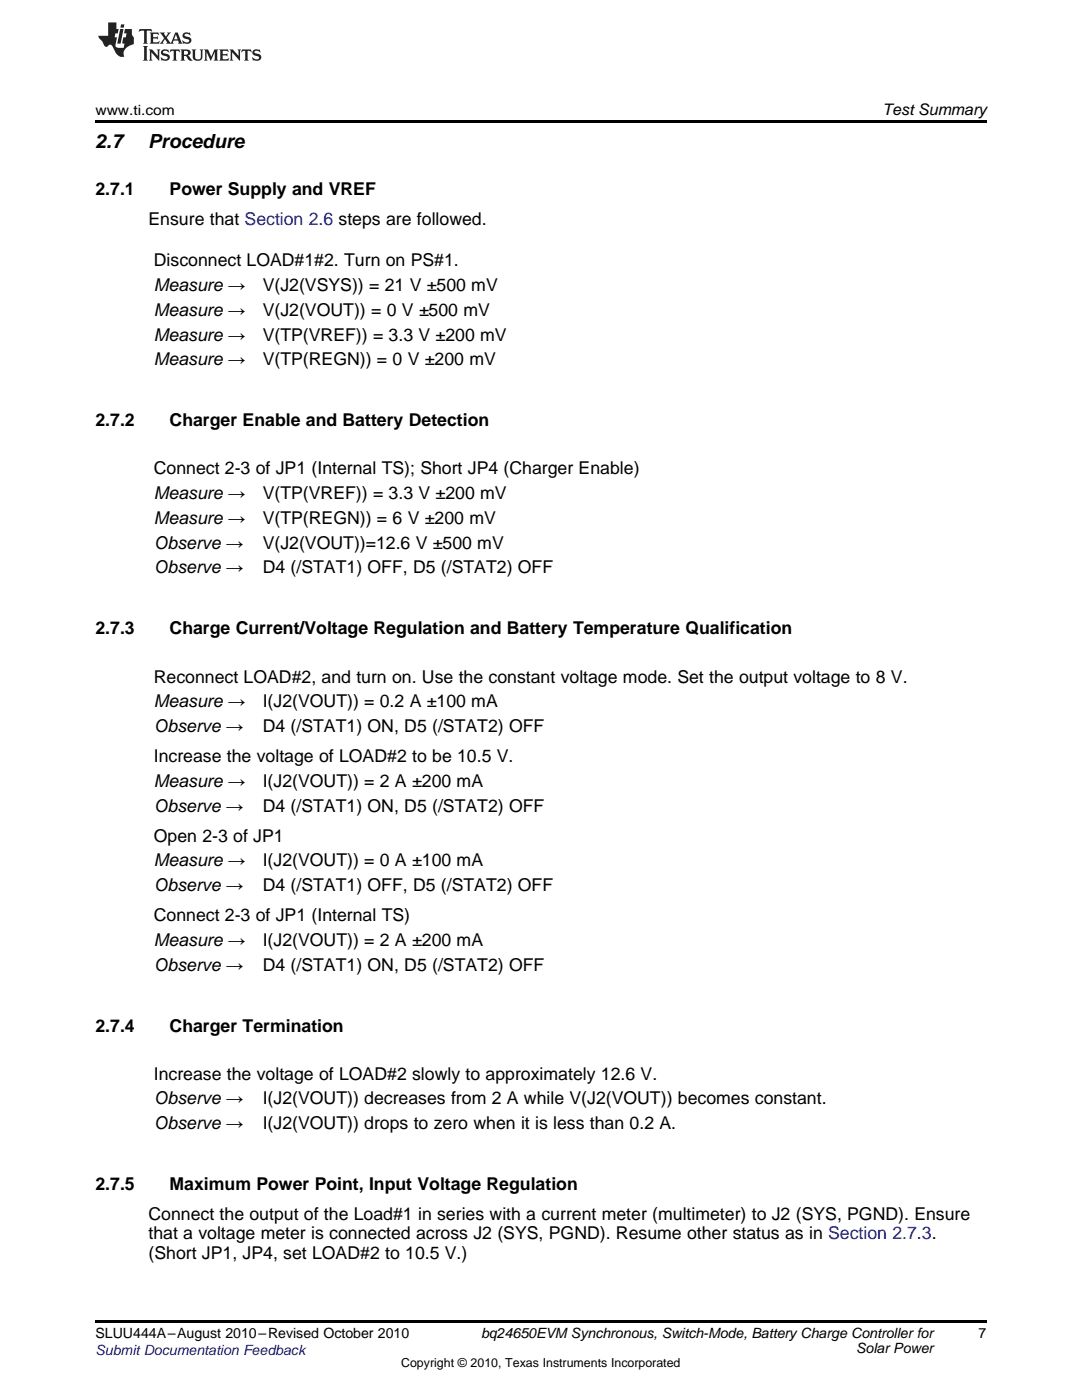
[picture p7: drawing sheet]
<svg xmlns="http://www.w3.org/2000/svg" width="216mm" height="279mm" viewBox="0 0 216 279" stroke-linecap="round" stroke-linejoin="round" font-family="sans-serif">
<defs><g id="words">
<g font-size="3.9">
<text x="19" y="29.6">2.7</text>
<text x="29.6" y="29.6">Procedure</text>
</g>
<g font-size="3.5">
<text x="19" y="38.9">2.7.1</text>
<text x="33.8" y="38.9">Power Supply and VREF</text>
<text x="29.6" y="44.8">Ensure that Section 2.6 steps are followed.</text>
<text x="30.7" y="53.2">Disconnect LOAD#1#2. Turn on PS#1.</text>
<text x="30.7" y="58.1">Measure →</text>
<text x="52.4" y="58.1">V(J2(VSYS)) = 21 V ±500 mV</text>
<text x="30.7" y="63">Measure →</text>
<text x="52.4" y="63">V(J2(VOUT)) = 0 V ±500 mV</text>
<text x="30.7" y="68">Measure →</text>
<text x="52.4" y="68">V(TP(VREF)) = 3.3 V ±200 mV</text>
<text x="30.7" y="72.9">Measure →</text>
<text x="52.4" y="72.9">V(TP(REGN)) = 0 V ±200 mV</text>
<text x="19" y="85.1">2.7.2</text>
<text x="33.8" y="85.1">Charger Enable and Battery Detection</text>
<text x="30.7" y="94.7">Connect 2-3 of JP1 (Internal TS); Short JP4 (Charger Enable)</text>
<text x="30.7" y="99.6">Measure →</text>
<text x="52.4" y="99.6">V(TP(VREF)) = 3.3 V ±200 mV</text>
<text x="30.7" y="104.6">Measure →</text>
<text x="52.4" y="104.6">V(TP(REGN)) = 6 V ±200 mV</text>
<text x="30.7" y="109.5">Observe →</text>
<text x="52.4" y="109.5">V(J2(VOUT))=12.6 V ±500 mV</text>
<text x="30.7" y="114.4">Observe →</text>
<text x="52.4" y="114.4">D4 (/STAT1) OFF, D5 (/STAT2) OFF</text>
<text x="19" y="126.6">2.7.3</text>
<text x="33.8" y="126.6">Charge Current/Voltage Regulation and Battery Temperature Qualification</text>
<text x="30.7" y="136.2">Reconnect LOAD#2, and turn on. Use the constant voltage mode. Set the output voltage to 8 V.</text>
<text x="30.7" y="141.1">Measure →</text>
<text x="52.4" y="141.1">I(J2(VOUT)) = 0.2 A ±100 mA</text>
<text x="30.7" y="146.1">Observe →</text>
<text x="52.4" y="146.1">D4 (/STAT1) ON, D5 (/STAT2) OFF</text>
<text x="30.7" y="152.1">Increase the voltage of LOAD#2 to be 10.5 V.</text>
<text x="30.7" y="157">Measure →</text>
<text x="30.7" y="162">Observe →</text>
<text x="52.4" y="157">I(J2(VOUT)) = 2 A ±200 mA</text>
<text x="52.4" y="162">D4 (/STAT1) ON, D5 (/STAT2) OFF</text>
<text x="30.7" y="168">Open 2-3 of JP1</text>
<text x="30.7" y="172.9">Measure →</text>
<text x="52.4" y="172.9">I(J2(VOUT)) = 0 A ±100 mA</text>
<text x="30.7" y="177.8">Observe →</text>
<text x="52.4" y="177.8">D4 (/STAT1) OFF, D5 (/STAT2) OFF</text>
<text x="30.7" y="183.8">Connect 2-3 of JP1 (Internal TS)</text>
<text x="30.7" y="188.8">Measure →</text>
<text x="52.4" y="188.8">I(J2(VOUT)) = 2 A ±200 mA</text>
<text x="30.7" y="193.7">Observe →</text>
<text x="52.4" y="193.7">D4 (/STAT1) ON, D5 (/STAT2) OFF</text>
<text x="19" y="205.9">2.7.4</text>
<text x="33.8" y="205.9">Charger Termination</text>
<text x="30.7" y="215.5">Increase the voltage of LOAD#2 slowly to approximately 12.6 V.</text>
<text x="30.7" y="220.4">Observe →</text>
<text x="52.4" y="220.4">I(J2(VOUT)) decreases from 2 A while V(J2(VOUT)) becomes constant.</text>
<text x="30.7" y="225.4">Observe →</text>
<text x="52.4" y="225.4">I(J2(VOUT)) drops to zero when it is less than 0.2 A.</text>
<text x="19" y="237.5">2.7.5</text>
<text x="33.8" y="237.5">Maximum Power Point, Input Voltage Regulation</text>
<text x="29.6" y="243.5">Connect the output of the Load#1 in series with a current meter (multimeter) to J2 (SYS, PGND). Ensure</text>
<text x="29.6" y="247.4">that a voltage meter is connected across J2 (SYS, PGND). Resume other status as in Section 2.7.3.</text>
<text x="29.6" y="251.2">(Short JP1, JP4, set LOAD#2 to 10.5 V.)</text>
</g>
<text font-size="3.2" x="176.1" y="23">Test Summary</text>
<g font-size="2.8">
<text x="19" y="23">www.ti.com</text>
<text x="19" y="267.1">SLUU444A–August 2010–Revised October 2010</text>
<text x="96" y="267.1">bq24650EVM Synchronous, Switch-Mode, Battery Charge Controller for</text>
<text x="170.8" y="269.9">Solar Power</text>
<text x="195.3" y="267">7</text>
</g>
<text font-size="2.8" fill="#00f" x="19" y="270.4">Submit Documentation Feedback</text>
<text font-size="2.5" x="80" y="272.7">Copyright © 2010, Texas Instruments Incorporated</text>
</g></defs>
<path d="M19 24h177.8v.6h-177.8zM19 263.5h177.8v.6h-177.8z" fill="#000"/>
<g fill="#231f20">
<path d="M27.8 5.8l-.1 .6 .5-.3h.5l.1 .2v2.1l-.3 .3h1l-.2-.3v-2.1v-.2h.6l.4 .3-.1-.6zM29.9 6.5l.2 .4v1.5l-.2 .3h1.8l.1-.5a1.04 1.04 0 0 1-1.2 .1v-.6h.5l.4 .2v-.7l-.4 .2h-.5v-.6h.8l.3 .2-.1-.5zM31.9 6.5l.9 1.1-1 1.1h.9l-.2-.2 .4-.7 .5 .7-.2 .2h1.5l-.2-.2 .1-.4h.9l.2 .4-.2 .2h.9l-.2-.3-.7-1.9h-.5l-.9 2.1-.8-1.1 .8-1h-.8l.2 .3-.4 .5-.4-.6 .2-.2zM35.1 6.9l.4 .9h-.8zM36.6 6.6a.63 .63 0 0 0-.2 .7 .63 .63 0 0 0 .6 .4l.6 .2 .2 .2a.75 .75 0 0 1-.8 .4 .75 .75 0 0 1-.6-.5l.1 .7 .2-.1a1.11 1.11 0 0 0 1.5-.5 1.13 1.13 0 0 0-1.3-.9v-.3a1.04 1.04 0 0 1 1.1 .2l-.1-.6-.2 .1-.5-.1zM28.5 9.2l.3 .3v2.2l-.3 .4h1l-.2-.4v-2.2l.2-.3zM29.7 9.9l.2 .3v1.5l-.2 .4h.7l-.2-.4v-1.3l1.6 1.7v-1.9l.2-.3h-.7l.2 .3v.9l-1.1-1.2zM32.3 10a.62 .62 0 0 0-.2 .7 .62 .62 0 0 0 .6 .4l.6 .2 .2 .2a.76 .76 0 0 1-.8 .4 .76 .76 0 0 1-.6-.5l.1 .7 .2-.1a1.11 1.11 0 0 0 1.5-.6 1.13 1.13 0 0 0-1.3-.8v-.3a1.04 1.04 0 0 1 1.1 .1l-.1-.5-.2 .1-.5-.2zM34 9.9l-.1 .6a.61 .61 0 0 1 .7-.3l.1 1.5-.3 .4h1l-.3-.4 .1-1.5a.63 .63 0 0 1 .7 .3l-.1-.6zM36 9.9l.2 .3v1.5l-.2 .4h.9l-.2-.2v-.7l.6 .2a.76 .76 0 0 0 1.1 .6l-1-.9a.58 .58 0 0 0 .6-.6 .58 .58 0 0 0-.5-.6zM36.7 10.2l.1-.1a.45 .45 0 0 1 .6 .1 .45 .45 0 0 1 .1 .5l-.8 .2zM38.2 9.9l.2 .2a2.17 2.17 0 0 0 .4 1.9 .99 .99 0 0 0 1.6-.7v-1.1l.2-.3h-.7l.1 .2a1.92 1.92 0 0 1-.1 1.7 .6 .6 0 0 1-1-.5v-1.1l.2-.3zM40.7 9.9l.2 .3v1.5l-.2 .4h.7l-.2-.4v-1.4l.8 1.8 .9-1.8v1.4l-.2 .4h.9l-.3-.4v-1.5l.3-.3h-.8l-.6 1.4-.7-1.4zM43.7 9.9l.3 .3v1.5l-.3 .4h1.9l.1-.6a1.04 1.04 0 0 1-1.3 .2v-.6h.6l.4 .1v-.6l-.4 .2h-.6l.1-.6h.7l.4 .2-.1-.5zM45.8 9.9l.2 .3v1.5l-.2 .4h.8l-.3-.4v-1.3l1.6 1.7v-1.9l.2-.3h-.7l.2 .3v.9l-1.1-1.2zM48.3 9.9l-.1 .6a.61 .61 0 0 1 .7-.3v1.5l-.2 .4h.9l-.2-.4v-1.5a.63 .63 0 0 1 .8 .3l-.1-.6zM50.6 10a.62 .62 0 0 0-.2 .7 .62 .62 0 0 0 .6 .4l.6 .2 .1 .2a.76 .76 0 0 1-.7 .4 .76 .76 0 0 1-.6-.5l.1 .7 .1-.1a1.11 1.11 0 0 0 1.5-.6 1.13 1.13 0 0 0-1.2-.8l-.1-.3a1.04 1.04 0 0 1 1.2 .1l-.2-.5-.1 .1-.5-.2z"/>
<path d="M21.6 4.5v2.6h-2l.1 .4 .8 .9a.91 .91 0 0 0 .9 .9 .56 .56 0 0 1 .5-.4 .56 .56 0 0 1 .5 .3l.4 .8a1.53 1.53 0 0 0 2 1.3 1.54 1.54 0 0 1 1-2.1l.9-.4-.1-1.4a1.52 1.52 0 0 1-.3-1.6h-1.4l-.1 .9h.5l-.2 .8h-.5l-.2 .9v.2l.4 .1-.1 .9a1.93 1.93 0 0 1-1.6-.3l.2-1.8h-.4l.1-.8h.5l.2-.9h-.5v-1.3zM24 5.8l-.6 2.9h.7l.5-2.9zM24.2 4.9l-.2 .6h.7l.1-.6z"/>
</g>
<use href="#words"/>
</svg>
